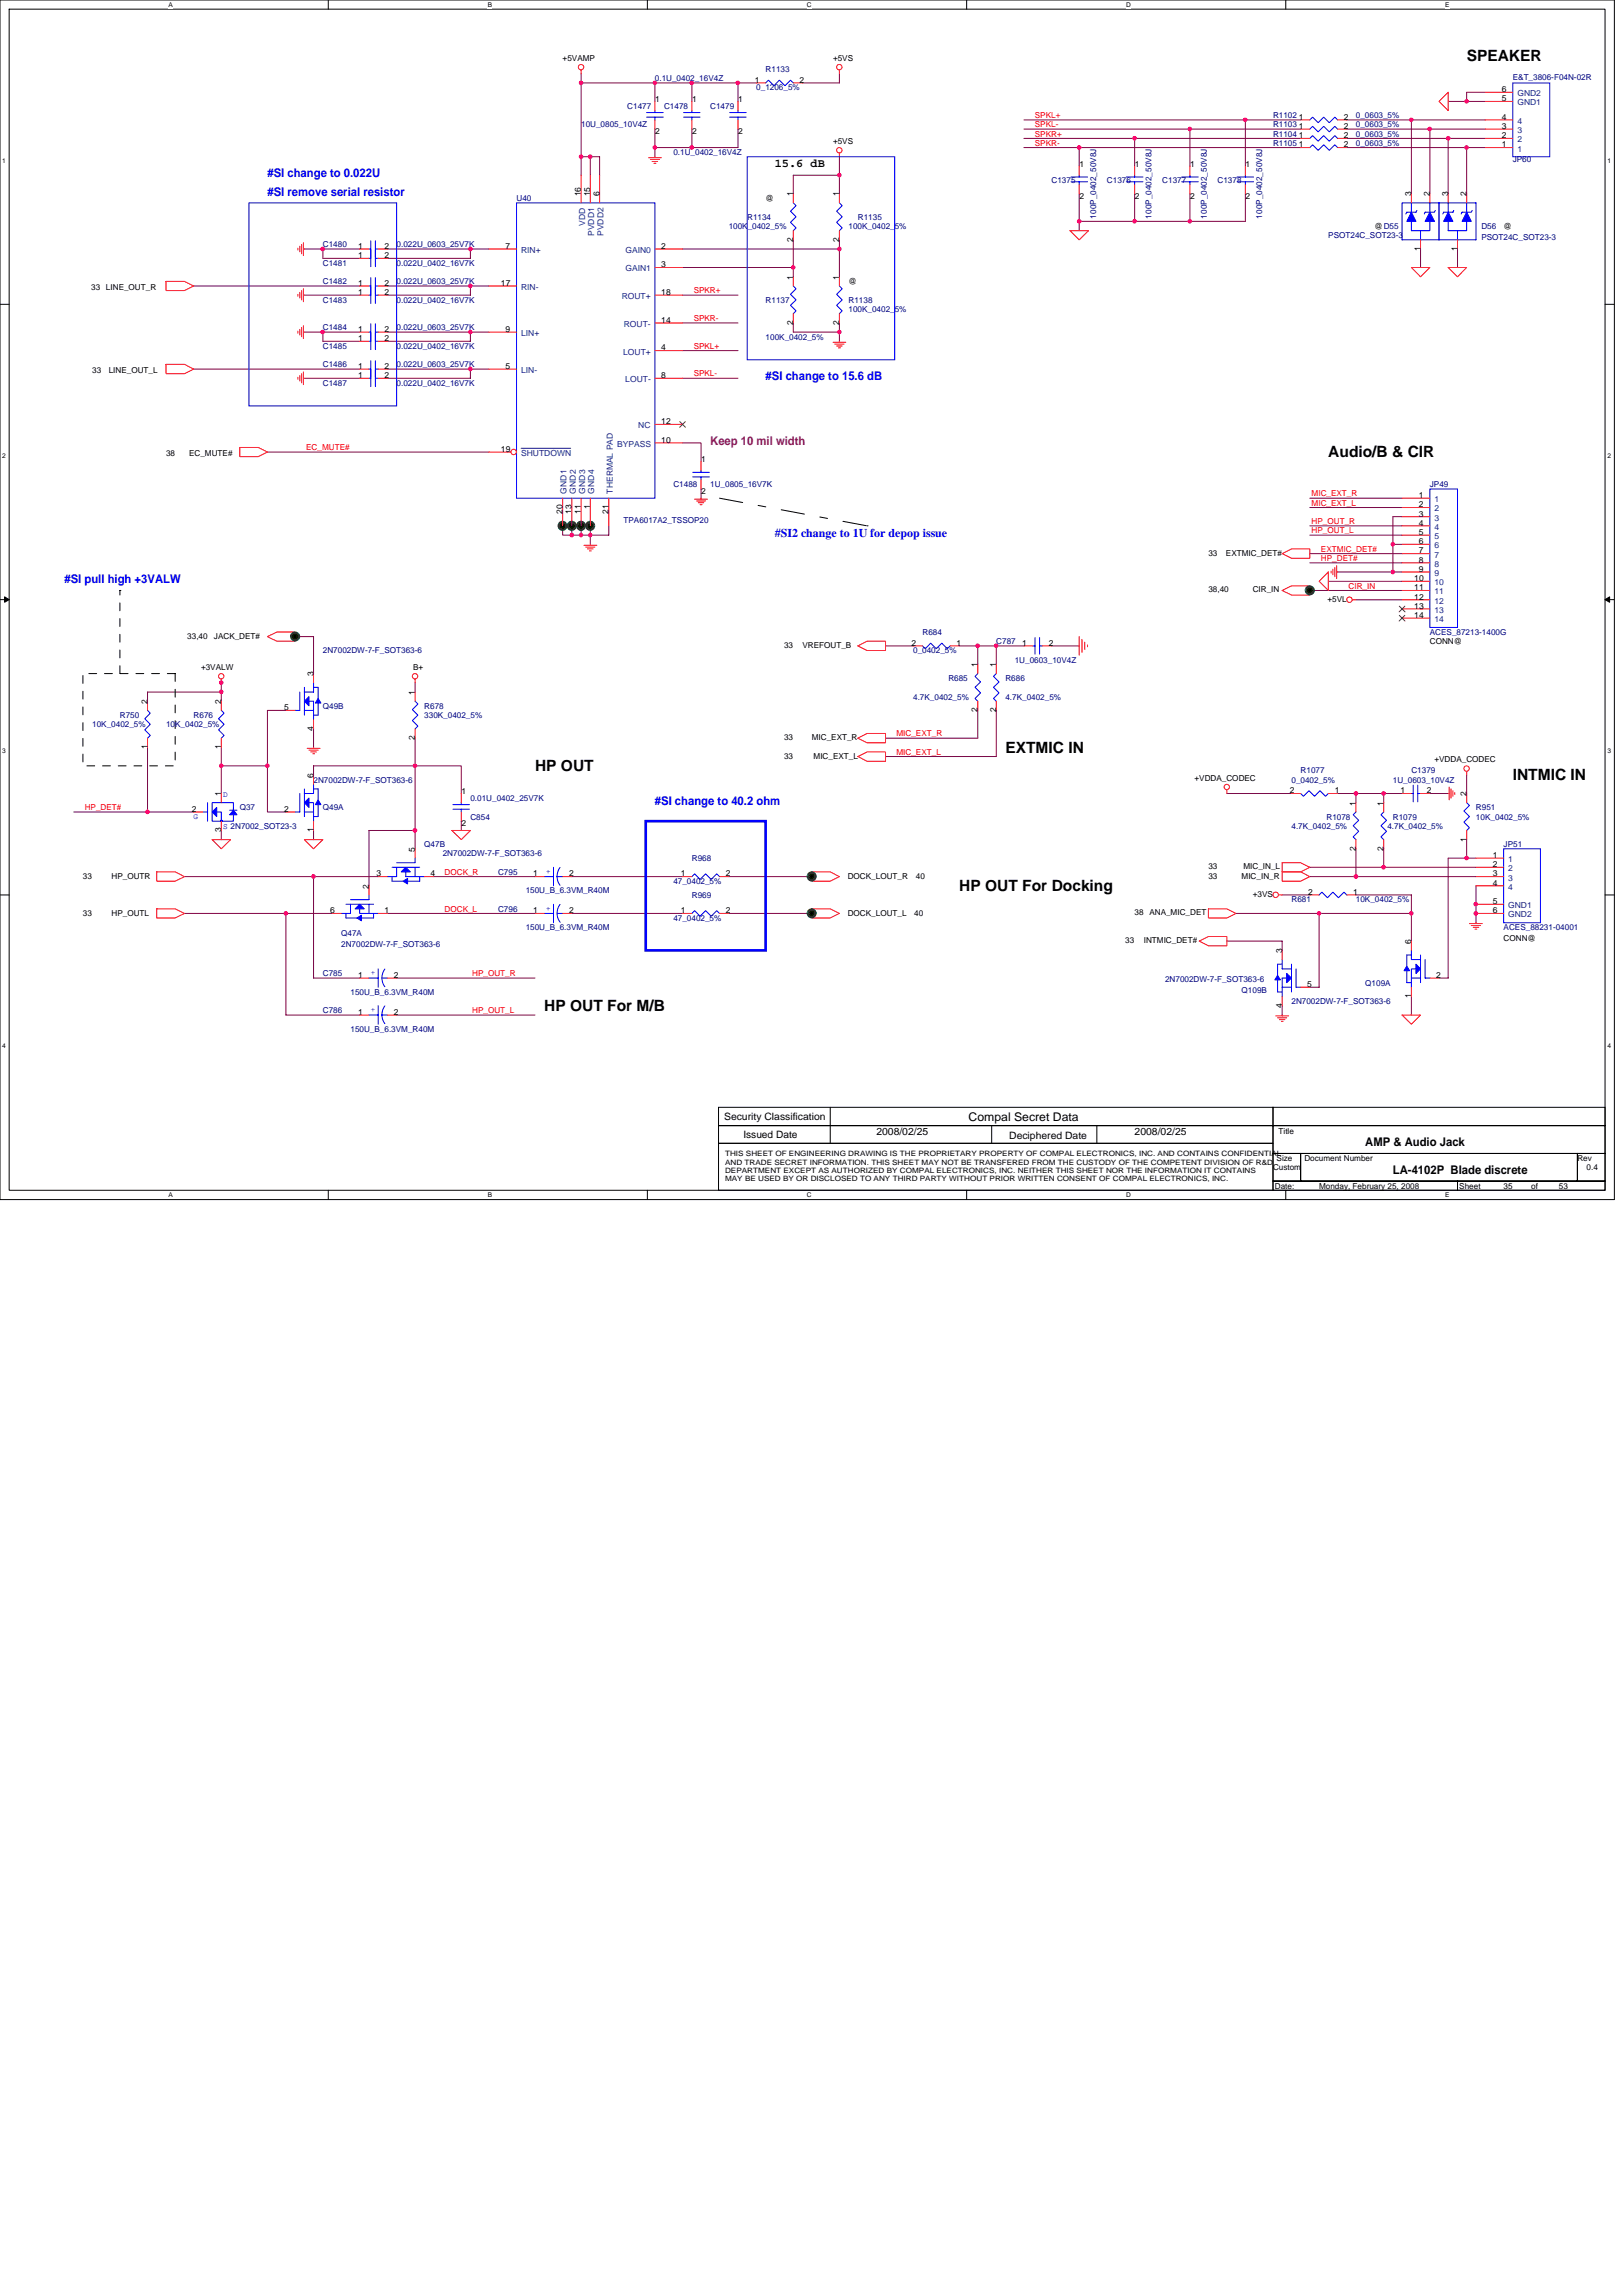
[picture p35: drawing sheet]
<svg xmlns="http://www.w3.org/2000/svg" width="210mm" height="297mm" viewBox="0 0 210 297" stroke-linecap="round" stroke-linejoin="round" font-family="sans-serif">
<defs><g id="words">
<g font-size="2">
<text x="189.8" y="7.8">SPEAKER</text>
<text x="171.9" y="59.2">Audio/B &amp; CIR</text>
<text x="69.2" y="99.7">HP OUT</text>
<text x="130.1" y="97.4">EXTMIC IN</text>
<text x="195.8" y="100.9">INTMIC IN</text>
<text x="124.1" y="115.3">HP OUT For Docking</text>
<text x="70.4" y="130.8">HP OUT For M/B</text>
</g>
<g font-size="1.5" fill="#00f">
<text x="34.6" y="22.9">#SI change to 0.022U</text>
<text x="34.6" y="25.3">#SI remove serial resistor</text>
<text x="99.1" y="49.2">#SI change to 15.6 dB</text>
<text x="100.3" y="69.4">#SI2 change to 1U for depop issue</text>
<text x="8.3" y="75.4">#SI pull high +3VALW</text>
<text x="84.8" y="104.1">#SI change to 40.2 ohm</text>
</g>
<g font-size="1.5">
<text x="100.3" y="21.6">15.6 dB</text>
<text x="125.3" y="145">Compal Secret Data</text>
<text x="176.7" y="148.3">AMP &amp; Audio Jack</text>
<text x="180.3" y="151.8">LA-4102P Blade discrete</text>
</g>
<text font-size="1.5" fill="#800080" x="91.9" y="57.5">Keep 10 mil width</text>
<g font-size="1.3">
<text x="93.7" y="144.9">Security Classification</text>
<text x="96.2" y="147.2">Issued Date</text>
<text x="113.4" y="146.8">2008/02/25</text>
<text x="130.6" y="147.3">Deciphered Date</text>
<text x="146.8" y="146.8">2008/02/25</text>
</g>
<g font-size="1.1">
<text x="72.8" y="7.9">+5VAMP</text>
<text x="97.7" y="10.7">1</text>
<text x="103.5" y="10.7">2</text>
<text x="107.8" y="7.9">+5VS</text>
<text x="194.4" y="11.9">6</text>
<text x="84.8" y="13.3">1</text>
<text x="84.8" y="17.3">2</text>
<text x="89.6" y="13.3">1</text>
<text x="89.6" y="17.3">2</text>
<text x="95.5" y="13.3">1</text>
<text x="95.5" y="17.3">2</text>
<text x="168.1" y="15.5">1</text>
<text x="168.1" y="16.7">1</text>
<text x="168.1" y="17.9">1</text>
<text x="173.9" y="15.5">2</text>
<text x="173.9" y="16.7">2</text>
<text x="173.9" y="17.9">2</text>
<text x="194.4" y="17.9">2</text>
<text x="194.4" y="16.7">3</text>
<text x="194.4" y="15.5">4</text>
<text x="194.4" y="13.1">5</text>
<text x="107.8" y="18.6">+5VS</text>
<text x="139.7" y="21.6">1</text>
<text x="146.9" y="21.6">1</text>
<text x="154" y="21.6">1</text>
<text x="161.2" y="21.6">1</text>
<text x="168.1" y="19.1">1</text>
<text x="173.9" y="19.1">2</text>
<text x="194.4" y="19.1">1</text>
<text x="75.2" y="25.4" transform="rotate(-90 75.2 25.4)">16</text>
<text x="76.4" y="25.4" transform="rotate(-90 76.4 25.4)">15</text>
<text x="77.6" y="25.4" transform="rotate(-90 77.6 25.4)">6</text>
<text x="99.1" y="26">@</text>
<text x="102.6" y="25.4" transform="rotate(-90 102.6 25.4)">1</text>
<text x="108.6" y="25.4" transform="rotate(-90 108.6 25.4)">1</text>
<text x="139.7" y="25.7">2</text>
<text x="146.9" y="25.7">2</text>
<text x="154" y="25.7">2</text>
<text x="161.2" y="25.7">2</text>
<text x="177.9" y="29.6">@D55</text>
<text x="182.6" y="25.4" transform="rotate(-90 182.6 25.4)">3</text>
<text x="185" y="25.4" transform="rotate(-90 185 25.4)">2</text>
<text x="187.4" y="25.4" transform="rotate(-90 187.4 25.4)">3</text>
<text x="189.8" y="25.4" transform="rotate(-90 189.8 25.4)">2</text>
<text x="194.6" y="29.6">@</text>
<text x="46.3" y="33.4">1</text>
<text x="46.3" y="32.2">1</text>
<text x="49.8" y="33.4">2</text>
<text x="49.8" y="32.2">2</text>
<text x="65.4" y="32.2">7</text>
<text x="85.6" y="32.2">2</text>
<text x="85.6" y="34.6">3</text>
<text x="102.6" y="31.3" transform="rotate(-90 102.6 31.3)">2</text>
<text x="108.6" y="31.3" transform="rotate(-90 108.6 31.3)">2</text>
<text x="183.8" y="32.5" transform="rotate(-90 183.8 32.5)">1</text>
<text x="188.6" y="32.5" transform="rotate(-90 188.6 32.5)">1</text>
<text x="11.8" y="37.5">33 LINE_OUT_R</text>
<text x="46.3" y="38.2">1</text>
<text x="46.3" y="37">1</text>
<text x="49.8" y="38.2">2</text>
<text x="49.8" y="37">2</text>
<text x="64.8" y="37">17</text>
<text x="85.6" y="41.8">14</text>
<text x="85.6" y="38.2">18</text>
<text x="102.6" y="36.2" transform="rotate(-90 102.6 36.2)">1</text>
<text x="108.6" y="36.2" transform="rotate(-90 108.6 36.2)">1</text>
<text x="109.8" y="36.8">@</text>
<text x="46.3" y="47.7">1</text>
<text x="46.3" y="44.1">1</text>
<text x="46.3" y="42.9">1</text>
<text x="49.8" y="47.7">2</text>
<text x="49.8" y="44.1">2</text>
<text x="49.8" y="42.9">2</text>
<text x="65.4" y="47.7">5</text>
<text x="65.4" y="42.9">9</text>
<text x="85.6" y="45.3">4</text>
<text x="102.6" y="42" transform="rotate(-90 102.6 42)">2</text>
<text x="108.6" y="42" transform="rotate(-90 108.6 42)">2</text>
<text x="11.9" y="48.2">33</text>
<text x="14.1" y="48.2">LINE_OUT_L</text>
<text x="46.3" y="48.9">1</text>
<text x="49.8" y="48.9">2</text>
<text x="85.6" y="48.9">8</text>
<text x="21.5" y="59">38</text>
<text x="24.5" y="59">EC_MUTE#</text>
<text x="64.8" y="58.5">19</text>
<text x="85.6" y="57.3">10</text>
<text x="85.6" y="54.9">12</text>
<text x="90.7" y="59.8">1</text>
<text x="76.4" y="65.9" transform="rotate(-90 76.4 65.9)">1</text>
<text x="90.7" y="63.9">2</text>
<text x="183.6" y="64.4">1</text>
<text x="183.6" y="65.6">2</text>
<text x="72.8" y="66.5" transform="rotate(-90 72.8 66.5)">20</text>
<text x="74" y="66.5" transform="rotate(-90 74 66.5)">13</text>
<text x="75.2" y="66.5" transform="rotate(-90 75.2 66.5)">11</text>
<text x="78.8" y="66.5" transform="rotate(-90 78.8 66.5)">21</text>
<text x="156.4" y="71.9">33</text>
<text x="158.6" y="71.9">EXTMIC_DET#</text>
<text x="183.6" y="66.8">3</text>
<text x="183.6" y="68">4</text>
<text x="183.6" y="69.2">5</text>
<text x="183.6" y="70.4">6</text>
<text x="183.6" y="71.6">7</text>
<text x="156.4" y="76.6">38,40</text>
<text x="162.1" y="76.6">CIR_IN</text>
<text x="171.8" y="77.9">+5VL</text>
<text x="183" y="75.2">10</text>
<text x="183" y="76.4">11</text>
<text x="183" y="77.6">12</text>
<text x="183.6" y="72.8">8</text>
<text x="183.6" y="74">9</text>
<text x="24.2" y="82.6">33,40</text>
<text x="27.7" y="82.6">JACK_DET#</text>
<text x="101.5" y="83.8">33</text>
<text x="103.8" y="83.8">VREFOUT_B</text>
<text x="118" y="83.5">2</text>
<text x="123.8" y="83.5">1</text>
<text x="132.3" y="83.5">1</text>
<text x="135.7" y="83.5">2</text>
<text x="183" y="78.8">13</text>
<text x="183" y="79.9">14</text>
<text x="185" y="83.3">CONN@</text>
<text x="26" y="86.7">+3VALW</text>
<text x="40.6" y="87.5" transform="rotate(-90 40.6 87.5)">3</text>
<text x="53.5" y="86.7">B+</text>
<text x="53.7" y="89.9" transform="rotate(-90 53.7 89.9)">1</text>
<text x="126.5" y="86.3" transform="rotate(-90 126.5 86.3)">1</text>
<text x="128.9" y="86.3" transform="rotate(-90 128.9 86.3)">1</text>
<text x="19.1" y="91.1" transform="rotate(-90 19.1 91.1)">2</text>
<text x="28.6" y="91.1" transform="rotate(-90 28.6 91.1)">2</text>
<text x="36.8" y="91.9">5</text>
<text x="40.6" y="94.6" transform="rotate(-90 40.6 94.6)">4</text>
<text x="53.7" y="95.7" transform="rotate(-90 53.7 95.7)">2</text>
<text x="101.5" y="95.8">33</text>
<text x="105.1" y="95.8">MIC_EXT_R</text>
<text x="126.5" y="92.2" transform="rotate(-90 126.5 92.2)">2</text>
<text x="128.9" y="92.2" transform="rotate(-90 128.9 92.2)">2</text>
<text x="19.1" y="96.9" transform="rotate(-90 19.1 96.9)">1</text>
<text x="28.6" y="96.9" transform="rotate(-90 28.6 96.9)">1</text>
<text x="40.6" y="100.6" transform="rotate(-90 40.6 100.6)">6</text>
<text x="101.5" y="98.1">33</text>
<text x="105.3" y="98.1">MIC_EXT_L</text>
<text x="154.6" y="101">+VDDA_CODEC</text>
<text x="185.6" y="98.6">+VDDA_CODEC</text>
<text x="24.8" y="105">2</text>
<text x="28.6" y="107.7" transform="rotate(-90 28.6 107.7)">3</text>
<text x="28.6" y="103" transform="rotate(-90 28.6 103)">1</text>
<text x="36.8" y="105">2</text>
<text x="40.6" y="107.7" transform="rotate(-90 40.6 107.7)">1</text>
<text x="59.7" y="102.8">1</text>
<text x="59.7" y="106.9">2</text>
<text x="166.9" y="102.6">2</text>
<text x="172.7" y="102.6">1</text>
<text x="175.5" y="104.2" transform="rotate(-90 175.5 104.2)">1</text>
<text x="179" y="104.2" transform="rotate(-90 179 104.2)">1</text>
<text x="181.2" y="102.6">1</text>
<text x="184.7" y="102.6">2</text>
<text x="189.8" y="103" transform="rotate(-90 189.8 103)">2</text>
<text x="10.7" y="113.8">33</text>
<text x="14.4" y="113.8">HP_OUTR</text>
<text x="48.7" y="113.4">3</text>
<text x="53.7" y="110.2" transform="rotate(-90 53.7 110.2)">5</text>
<text x="55.7" y="113.4">4</text>
<text x="69" y="113.4">1</text>
<text x="73.6" y="113.4">2</text>
<text x="88.1" y="113.4">1</text>
<text x="93.9" y="113.4">2</text>
<text x="109.7" y="113.8">DOCK_LOUT_R</text>
<text x="118.5" y="113.8">40</text>
<text x="156.4" y="113.7">33</text>
<text x="156.4" y="112.5">33</text>
<text x="160.7" y="113.7">MIC_IN_R</text>
<text x="160.9" y="112.5">MIC_IN_L</text>
<text x="175.5" y="110.1" transform="rotate(-90 175.5 110.1)">2</text>
<text x="179" y="110.1" transform="rotate(-90 179 110.1)">2</text>
<text x="189.8" y="108.9" transform="rotate(-90 189.8 108.9)">1</text>
<text x="193.2" y="111">1</text>
<text x="193.2" y="112.2">2</text>
<text x="193.2" y="113.4">3</text>
<text x="10.7" y="118.6">33</text>
<text x="14.4" y="118.6">HP_OUTL</text>
<text x="42.7" y="118.2">6</text>
<text x="47.7" y="115" transform="rotate(-90 47.7 115)">2</text>
<text x="49.8" y="118.2">1</text>
<text x="69" y="118.2">1</text>
<text x="73.6" y="118.2">2</text>
<text x="88.1" y="118.2">1</text>
<text x="93.9" y="118.2">2</text>
<text x="109.7" y="118.6">DOCK_LOUT_L</text>
<text x="118.3" y="118.6">40</text>
<text x="146.8" y="118.4">38 ANA_MIC_DET</text>
<text x="162.1" y="116.1">+3VS</text>
<text x="169.3" y="115.8">2</text>
<text x="175.1" y="115.8">1</text>
<text x="193.2" y="114.6">4</text>
<text x="193.2" y="117">5</text>
<text x="193.2" y="118.2">6</text>
<text x="145.6" y="122">33</text>
<text x="148" y="122">INTMIC_DET#</text>
<text x="165.9" y="123.3" transform="rotate(-90 165.9 123.3)">3</text>
<text x="182.6" y="122.1" transform="rotate(-90 182.6 122.1)">6</text>
<text x="194.6" y="121.8">CONN@</text>
<text x="46.3" y="126.5">1</text>
<text x="46.3" y="131.3">1</text>
<text x="50.9" y="126.5">2</text>
<text x="50.9" y="131.3">2</text>
<text x="165.9" y="130.4" transform="rotate(-90 165.9 130.4)">4</text>
<text x="169.1" y="127.7">5</text>
<text x="182.6" y="129.2" transform="rotate(-90 182.6 129.2)">1</text>
<text x="185.9" y="126.5">2</text>
<text x="165.5" y="146.7">Title</text>
<text x="164.7" y="151.4">Custom</text>
<text x="165" y="153.8">Date:</text>
<text x="165.2" y="150.2">Size</text>
<text x="168.8" y="150.2">Document Number</text>
<text x="170.7" y="153.8">Monday, February 25, 2008</text>
<text x="188.8" y="153.8">Sheet</text>
<text x="194.6" y="153.8">35</text>
<text x="198.2" y="153.8">of</text>
<text x="201.7" y="153.8">53</text>
<text x="204.1" y="150.2">Rev</text>
<text x="205.3" y="151.4">0.4</text>
</g>
<g font-size="1.1" fill="#000080">
<text x="84.8" y="10.5">0.1U_0402_16V4Z</text>
<text x="97.9" y="11.7">0_1206_5%</text>
<text x="99.1" y="9.3">R1133</text>
<text x="195.8" y="10.3">E&amp;T_3806-F04N-02R</text>
<text x="75.2" y="16.5">10U_0805_10V4Z</text>
<text x="81.2" y="14.1">C1477</text>
<text x="85.9" y="14.1">C1478</text>
<text x="91.9" y="14.1">C1479</text>
<text x="164.7" y="15.3">R1102</text>
<text x="164.7" y="16.5">R1103</text>
<text x="164.7" y="17.7">R1104</text>
<text x="175.5" y="15.3">0_0603_5%</text>
<text x="175.5" y="16.5">0_0603_5%</text>
<text x="175.5" y="17.7">0_0603_5%</text>
<text x="87.1" y="20.1">0.1U_0402_16V4Z</text>
<text x="136.1" y="23.6">C1375</text>
<text x="143.3" y="23.6">C1376</text>
<text x="150.4" y="23.6">C1377</text>
<text x="157.6" y="23.6">C1378</text>
<text x="164.7" y="18.9">R1105</text>
<text x="175.5" y="18.9">0_0603_5%</text>
<text x="195.8" y="21">JP60</text>
<text x="66.8" y="26">U40</text>
<text x="94.3" y="29.6">100K_0402_5%</text>
<text x="96.7" y="28.4">R1134</text>
<text x="109.8" y="29.6">100K_0402_5%</text>
<text x="111" y="28.4">R1135</text>
<text x="141.9" y="28.3" transform="rotate(-90 141.9 28.3)">100P_0402_50V8J</text>
<text x="149" y="28.3" transform="rotate(-90 149 28.3)">100P_0402_50V8J</text>
<text x="156.2" y="28.3" transform="rotate(-90 156.2 28.3)">100P_0402_50V8J</text>
<text x="163.3" y="28.3" transform="rotate(-90 163.3 28.3)">100P_0402_50V8J</text>
<text x="191.7" y="29.6">D56</text>
<text x="41.8" y="34.4">C1481</text>
<text x="41.8" y="32">C1480</text>
<text x="51.3" y="34.4">0.022U_0402_16V7K</text>
<text x="51.3" y="32">0.022U_0603_25V7K</text>
<text x="171.9" y="30.8">PSOT24C_SOT23-3</text>
<text x="191.7" y="31.1">PSOT24C_SOT23-3</text>
<text x="41.8" y="39.2">C1483</text>
<text x="41.8" y="36.8">C1482</text>
<text x="51.3" y="39.2">0.022U_0402_16V7K</text>
<text x="51.3" y="36.8">0.022U_0603_25V7K</text>
<text x="99.1" y="39.2">R1137</text>
<text x="109.8" y="39.2">R1138</text>
<text x="109.8" y="40.4">100K_0402_5%</text>
<text x="41.8" y="47.5">C1486</text>
<text x="41.8" y="45.1">C1485</text>
<text x="41.8" y="42.8">C1484</text>
<text x="51.3" y="47.5">0.022U_0603_25V7K</text>
<text x="51.3" y="45.1">0.022U_0402_16V7K</text>
<text x="51.3" y="42.8">0.022U_0603_25V7K</text>
<text x="99.1" y="43.9">100K_0402_5%</text>
<text x="41.8" y="49.9">C1487</text>
<text x="51.3" y="49.9">0.022U_0402_16V7K</text>
<text x="87.1" y="63">C1488</text>
<text x="91.9" y="63">1U_0805_16V7K</text>
<text x="185" y="63">JP49</text>
<text x="80.7" y="67.7">TPA6017A2_TSSOP20</text>
<text x="119.4" y="82.1">R684</text>
<text x="128.9" y="83.3">C787</text>
<text x="185" y="82.1">ACES_87213-1400G</text>
<text x="41.8" y="84.5">2N7002DW-7-F_SOT363-6</text>
<text x="118.2" y="84.5">0_0402_5%</text>
<text x="122.7" y="88.1">R685</text>
<text x="130.1" y="88.1">R686</text>
<text x="131.3" y="85.7">1U_0603_10V4Z</text>
<text x="11.9" y="94.1">10K_0402_5%</text>
<text x="15.5" y="92.9">R750</text>
<text x="21.5" y="94.1">10K_0402_5%</text>
<text x="25.1" y="92.9">R676</text>
<text x="41.8" y="91.7">Q49B</text>
<text x="54.9" y="91.7">R678</text>
<text x="54.9" y="92.9">330K_0402_5%</text>
<text x="118.2" y="90.5">4.7K_0402_5%</text>
<text x="130.1" y="90.5">4.7K_0402_5%</text>
<text x="40.6" y="101.2">2N7002DW-7-F_SOT363-6</text>
<text x="167.1" y="101.2">0_0402_5%</text>
<text x="168.3" y="100.1">R1077</text>
<text x="180.3" y="101.2">1U_0603_10V4Z</text>
<text x="182.6" y="100.1">C1379</text>
<text x="31" y="104.8">Q37</text>
<text x="41.8" y="104.8">Q49A</text>
<text x="60.9" y="106">C854</text>
<text x="60.9" y="103.6">0.01U_0402_25V7K</text>
<text x="167.1" y="107.2">4.7K_0402_5%</text>
<text x="171.7" y="106">R1078</text>
<text x="179.5" y="107.2">4.7K_0402_5%</text>
<text x="180.3" y="106">R1079</text>
<text x="191" y="104.8">R951</text>
<text x="191" y="106">10K_0402_5%</text>
<text x="54.9" y="109.6">Q47B</text>
<text x="57.3" y="110.8">2N7002DW-7-F_SOT363-6</text>
<text x="64.5" y="113.2">C795</text>
<text x="89.5" y="111.4">R968</text>
<text x="194.6" y="109.6">JP51</text>
<text x="64.5" y="118">C796</text>
<text x="68" y="115.6">150U_B_6.3VM_R40M</text>
<text x="87.1" y="114.4">47_0402_5%</text>
<text x="87.1" y="119.1">47_0402_5%</text>
<text x="89.5" y="116.2">R969</text>
<text x="167.1" y="116.8">R681</text>
<text x="175.5" y="116.8">10K_0402_5%</text>
<text x="44.2" y="121.1">Q47A</text>
<text x="44.2" y="122.5">2N7002DW-7-F_SOT363-6</text>
<text x="68" y="120.4">150U_B_6.3VM_R40M</text>
<text x="194.6" y="120.4">ACES_88231-04001</text>
<text x="41.8" y="126.3">C785</text>
<text x="41.8" y="131.1">C786</text>
<text x="45.4" y="128.7">150U_B_6.3VM_R40M</text>
<text x="150.8" y="127">2N7002DW-7-F_SOT363-6</text>
<text x="160.7" y="128.5">Q109B</text>
<text x="167.1" y="129.9">2N7002DW-7-F_SOT363-6</text>
<text x="176.7" y="127.5">Q109A</text>
<text x="45.4" y="133.5">150U_B_6.3VM_R40M</text>
</g>
<g font-size="1.1" fill="#f00">
<text x="133.9" y="17.7">SPKR+</text>
<text x="133.9" y="15.3">SPKL+</text>
<text x="133.9" y="16.5">SPKL-</text>
<text x="133.9" y="18.9">SPKR-</text>
<text x="89.8" y="41.6">SPKR-</text>
<text x="89.8" y="38">SPKR+</text>
<text x="89.8" y="45.1">SPKL+</text>
<text x="89.8" y="48.7">SPKL-</text>
<text x="39.6" y="58.3">EC_MUTE#</text>
<text x="169.7" y="65.4">MIC_EXT_L</text>
<text x="169.7" y="64.2">MIC_EXT_R</text>
<text x="169.7" y="67.8">HP_OUT_R</text>
<text x="169.7" y="69">HP_OUT_L</text>
<text x="170.9" y="71.4">EXTMIC_DET#</text>
<text x="170.9" y="72.6">HP_DET#</text>
<text x="174.5" y="76.2">CIR_IN</text>
<text x="116" y="95.3">MIC_EXT_R</text>
<text x="116" y="97.6">MIC_EXT_L</text>
<text x="11" y="104.8">HP_DET#</text>
<text x="57.5" y="113.2">DOCK_R</text>
<text x="57.5" y="117.9">DOCK_L</text>
<text x="61.1" y="126.3">HP_OUT_R</text>
<text x="61.1" y="131.1">HP_OUT_L</text>
</g>
<g font-size="1.1" fill="#004080">
<text x="196.4" y="17.2">3</text>
<text x="196.4" y="16">4</text>
<text x="196.4" y="13.6">GND1</text>
<text x="196.4" y="12.4">GND2</text>
<text x="196.4" y="19.6">1</text>
<text x="196.4" y="18.4">2</text>
<text x="75.7" y="29.2" transform="rotate(-90 75.7 29.2)">VDD</text>
<text x="67.4" y="32.7">RIN+</text>
<text x="76.9" y="30.5" transform="rotate(-90 76.9 30.5)">PVDD1</text>
<text x="78.1" y="30.5" transform="rotate(-90 78.1 30.5)">PVDD2</text>
<text x="80.9" y="32.7">GAIN0</text>
<text x="80.9" y="35.1">GAIN1</text>
<text x="67.4" y="37.5">RIN-</text>
<text x="80.5" y="38.7">ROUT+</text>
<text x="67.4" y="43.5">LIN+</text>
<text x="80.6" y="45.9">LOUT+</text>
<text x="80.7" y="42.3">ROUT-</text>
<text x="67.4" y="48.3">LIN-</text>
<text x="80.9" y="49.4">LOUT-</text>
<text x="67.4" y="59">SHUTDOWN</text>
<text x="79.9" y="57.8">BYPASS</text>
<text x="82.6" y="55.4">NC</text>
<text x="73.3" y="63.9" transform="rotate(-90 73.3 63.9)">GND1</text>
<text x="74.5" y="63.9" transform="rotate(-90 74.5 63.9)">GND2</text>
<text x="75.7" y="63.9" transform="rotate(-90 75.7 63.9)">GND3</text>
<text x="76.9" y="63.9" transform="rotate(-90 76.9 63.9)">GND4</text>
<text x="79.3" y="63.9" transform="rotate(-90 79.3 63.9)">THERMAL PAD</text>
<text x="185.6" y="65">1</text>
<text x="185.6" y="66.2">2</text>
<text x="185.6" y="67.4">3</text>
<text x="185.6" y="68.5">4</text>
<text x="185.6" y="69.7">5</text>
<text x="185.6" y="70.9">6</text>
<text x="185.6" y="72.1">7</text>
<text x="185.6" y="73.3">8</text>
<text x="185.6" y="74.5">9</text>
<text x="185.6" y="75.7">10</text>
<text x="185.6" y="76.9">11</text>
<text x="185.6" y="78.1">12</text>
<text x="185.6" y="79.3">13</text>
<text x="185.6" y="80.5">14</text>
<text x="195.2" y="111.5">1</text>
<text x="195.2" y="112.7">2</text>
<text x="195.2" y="113.9">3</text>
<text x="195.2" y="115.1">4</text>
<text x="195.2" y="117.5">GND1</text>
<text x="195.2" y="118.7">GND2</text>
</g>
<g font-size="1.1" fill="#00f">
<text x="25.1" y="106">G</text>
<text x="28.9" y="103.1">D</text>
<text x="28.9" y="107.3">S 2N7002_SOT23-3</text>
<text x="71.2" y="113.1" transform="rotate(-90 71.2 113.1)">+</text>
<text x="71.2" y="117.8" transform="rotate(-90 71.2 117.8)">+</text>
<text x="48.5" y="131" transform="rotate(-90 48.5 131)">+</text>
<text x="48.5" y="126.2" transform="rotate(-90 48.5 126.2)">+</text>
</g>
<g font-size="1">
<text x="93.8" y="149.6">THIS SHEET OF ENGINEERING DRAWING IS THE PROPRIETARY PROPERTY OF COMPAL ELECTRONICS, INC. AND CONTAINS CONFIDENTIAL</text>
<text x="93.8" y="150.7">AND TRADE SECRET INFORMATION. THIS SHEET MAY NOT BE TRANSFERED FROM THE CUSTODY OF THE COMPETENT DIVISION OF R&amp;D</text>
<text x="93.8" y="151.7">DEPARTMENT EXCEPT AS AUTHORIZED BY COMPAL ELECTRONICS, INC. NEITHER THIS SHEET NOR THE INFORMATION IT CONTAINS</text>
<text x="93.8" y="152.8">MAY BE USED BY OR DISCLOSED TO ANY THIRD PARTY WITHOUT PRIOR WRITTEN CONSENT OF COMPAL ELECTRONICS, INC.</text>
</g>
<g font-size=".9">
<text x="21.8" y=".9">A</text>
<text x="63.1" y=".9">B</text>
<text x="104.4" y=".9">C</text>
<text x="145.7" y=".9">D</text>
<text x="187" y=".9">E</text>
<text x=".3" y="21">1</text>
<text x="208" y="21">1</text>
<text x=".3" y="59.2">2</text>
<text x="208" y="59.2">2</text>
<text x=".3" y="97.4">3</text>
<text x="208" y="97.4">3</text>
<text x=".3" y="135.6">4</text>
<text x="208" y="135.6">4</text>
<text x="21.8" y="154.9">A</text>
<text x="63.1" y="154.9">B</text>
<text x="104.4" y="154.9">C</text>
<text x="145.7" y="154.9">D</text>
<text x="187" y="154.9">E</text>
</g>
</g></defs>
<path d="M0 0h208.9v155.2h-208.9zM1.2 1.2h206.5v152.8h-206.5z" fill="none" stroke="#000" stroke-width=".13"/>
<g fill="#fff">
<path d="M21.8 .1h.6v1h-.6z"/>
<path d="M21.8 154.1h.6v1h-.6z"/>
</g>
<path d="M42.5 0v1.2M42.5 154v1.2" fill="none" stroke="#000" stroke-width=".13"/>
<g fill="#fff">
<path d="M63.1 .1h.6v1h-.6z"/>
<path d="M63.1 154.1h.6v1h-.6z"/>
</g>
<path d="M83.8 0v1.2M83.8 154v1.2" fill="none" stroke="#000" stroke-width=".13"/>
<g fill="#fff">
<path d="M104.4 .1h.6v1h-.6z"/>
<path d="M104.4 154.1h.6v1h-.6z"/>
</g>
<path d="M125.1 0v1.2M125.1 154v1.2" fill="none" stroke="#000" stroke-width=".13"/>
<g fill="#fff">
<path d="M145.7 .1h.6v1h-.6z"/>
<path d="M145.7 154.1h.6v1h-.6z"/>
</g>
<path d="M166.4 0v1.2M166.4 154v1.2" fill="none" stroke="#000" stroke-width=".13"/>
<g fill="#fff">
<path d="M187 .1h.6v1h-.6z"/>
<path d="M187 154.1h.6v1h-.6z"/>
<path d="M.3 20.3h.5v.9h-.5z"/>
<path d="M208 20.3h.5v.9h-.5z"/>
<path d="M.3 58.5h.5v.9h-.5z"/>
<path d="M208 58.5h.5v.9h-.5z"/>
</g>
<path d="M0 39.4h1.2M207.7 39.4h1.2" fill="none" stroke="#000" stroke-width=".13"/>
<g fill="#fff">
<path d="M.3 96.7h.5v.9h-.5z"/>
<path d="M208 96.7h.5v.9h-.5z"/>
</g>
<path d="M0 77.6h1.2M207.7 77.6h1.2" fill="none" stroke="#000" stroke-width=".13"/>
<path d="M.6 77.2l.6 .4-.6 .3zM207.7 77.6l.6-.4v.7z" fill="#000" stroke="#000" stroke-width=".13"/>
<g fill="#fff">
<path d="M.3 134.9h.5v.9h-.5z"/>
<path d="M208 134.9h.5v.9h-.5z"/>
</g>
<g fill="none" stroke="#000" stroke-width=".13">
<path d="M0 115.8h1.2M207.7 115.8h1.2M93 143.3h71.7v2.3h-71.7zM93 145.6h71.7v2.3h-71.7zM93 147.9h71.7v6.1h-71.7zM107.4 143.3v4.6M128.3 145.6v2.3M141.9 145.6v2.3M164.7 149.2h3.6v3.6h-3.6zM164.7 152.8h23.9v1.2h-23.9zM164.7 143.3h43v2.3h-43zM164.7 145.6h43v3.6h-43z"/>
<path d="M168.3 149.2h35.8v3.6h-35.8zM188.6 152.8h19.1v1.2h-19.1zM204.1 149.2h3.6v3.6h-3.6z"/>
</g>
<g fill="none" stroke="#800040" stroke-width=".13">
<path d="M75.2 9.5v13.2M75.2 10.7h22.7M84.8 10.7v2.4M84.8 16.7v3.6M89.5 10.7v2.4M89.5 16.7v2.4M95.5 16.7v2.4h-10.7M95.5 10.7v2.4M108.6 9.5v1.2h-4.8M132.5 17.9h35.8M132.5 19.1h35.8M132.5 15.5h35.8"/>
<path d="M132.5 16.7h35.8M139.7 19.1v2.4M146.8 17.9v3.6M154 16.7v4.8M161.2 15.5v6M174.3 17.9h17.9M174.3 19.1h17.9M174.3 15.5h17.9M174.3 16.7h17.9M182.6 15.5v9.6M185 16.7v8.4M187.4 17.9v7.2"/>
<path d="M187.4 13.1h2.4M189.8 19.1v6M192.2 11.9h-2.4v1.2h2.4M25.1 37h21.4M39.4 32.2h2.4v1.2h4.7M39.4 38.2h7.1M41.8 32.2h4.7M50.1 32.2h10.8v1.2h-10.8M50.1 37h10.8v1.2h-10.8M60.9 32.2h2.4M60.9 37h2.4M75.2 20.3h2.4v2.4"/>
<path d="M76.4 20.3v2.4M88.3 34.6h14.4M88.3 32.2h20.3M88.3 38.2h7.2M102.7 31v4.8M108.6 20.3v4.8M108.6 31v4.8M108.6 22.7h-5.9v2.4M139.7 25.1v4.7M146.8 25.1v3.5M154 25.1v3.5M161.2 25.1v3.5h-21.5"/>
<path d="M183.8 32.2v2.4M188.6 32.2v2.4M25.1 47.8h21.4M34.6 58.5h28.7M39.4 43h7.1M39.4 48.9h7.1M41.8 43v1.2h4.7M50.1 43h10.8v1.2h-10.8M50.1 47.8h10.8v1.1h-10.8M60.9 43h2.4M60.9 47.8h2.4M88.3 57.3h2.4v2.4"/>
<path d="M88.3 48.9h7.2M88.3 45.4h7.2M88.3 41.8h7.2M102.7 41.8v1.2h5.9M108.6 41.8v2.4M72.8 68v1.2h1.2M74 68v1.2M75.2 68v1.2M76.4 68v2.4M78.8 68v1.2h-4.8M90.7 63.3v1.2M169.5 65.7h11.9"/>
<path d="M169.5 64.5h11.9M169.5 68h11.9M169.5 69.2h11.9M169.5 72.8h11.9M169.5 71.6h11.9M169.5 76.4h11.9M171.9 75.2h9.5M173.1 74h8.3M175.5 77.6h5.9M180.3 70.4h1.1M181.4 66.8h-1.1v7.2M19.1 96.7v8.4"/>
<path d="M28.6 96.7v2.4h6v6h2.4M28.6 88.3v2.4M28.6 99.1v3.6M28.6 89.5h-9.5v1.2M37 91.9h-2.4v7.2M38.2 82.4h2.4v4.7M40.6 94.3v2.4M53.7 88.3v1.2M53.7 95.5v14.3M114.6 83.6h3.6M124.1 83.6h8.4M126.5 83.6v2.3"/>
<path d="M126.5 91.9v3.6h-11.9M128.9 91.9v6h-14.3M128.9 83.6v2.3M136.1 83.6h3.6M9.5 105.1h15.6M23.9 113.4h25M23.9 118.2h19.1M28.6 107.4v1.2M37 118.2v13.1h9.5M40.6 100.3v-1.2h19.1v3.6M40.6 113.4v13.1h5.9M40.6 107.4v1.2"/>
<path d="M50.1 118.2h19.1M53.7 107.4h-5.9v7.2M56.1 113.4h13.1M59.7 106.2v1.2M74 113.4h14.3M74 118.2h14.3M94.3 113.4h10.8M94.3 118.2h10.8M158.8 102.7h8.3M160 118.2h22.6M165.9 115.8h3.6M169.5 112.2h21.5"/>
<path d="M169.5 113.4h21.5M170.7 118.2v9.5h-1.2M173.1 102.7h8.3M175.5 115.8h7.1v6M175.5 102.7v1.1M175.5 109.8v3.6M179.1 102.7v1.1M179.1 109.8v2.4M185 102.7h2.4M189.8 100.3v2.4M189.8 108.6v2.4M191 111h-3.6v15.5h-1.2"/>
<path d="M191 114.6v4.8M51.3 126.5h17.9M51.3 131.3h17.9M158.8 121.8h7.1v1.2M165.9 130.1v1.2M182.6 128.9v2.4"/>
</g>
<g fill="#f0f" stroke="#f0f" stroke-width=".13">
<path d="M161 15.3h.3l.1 .2-.1 .2h-.2h-.1z" fill-rule="evenodd"/>
<path d="M184.8 16.5h.4l.1 .2-.1 .1-.2 .1-.2-.1z" fill-rule="evenodd"/>
<path d="M146.7 17.7h.3v.2v.1l-.2 .1-.1-.1z" fill-rule="evenodd"/>
<path d="M139.5 18.9h.3l.1 .2-.1 .1-.1 .1-.2-.1z" fill-rule="evenodd"/>
<path d="M175.3 102.5h.3l.1 .1-.1 .2-.1 .1-.2-.1z" fill-rule="evenodd"/>
<path d="M178.9 102.5h.3l.1 .1-.1 .2-.2 .1-.1-.1z" fill-rule="evenodd"/>
<path d="M178.9 112h.3l.1 .2-.1 .1-.2 .1-.1-.1z" fill-rule="evenodd"/>
<path d="M139.5 28.5h.3l.1 .1-.1 .2-.1 .1-.2-.1z" fill-rule="evenodd"/>
<path d="M190.8 116.8h.4v.2v.1l-.2 .1-.2-.1z" fill-rule="evenodd"/>
<path d="M180.1 73.8h.3l.1 .2-.1 .2h-.2h-.1z" fill-rule="evenodd"/>
<path d="M190.8 118h.4v.2v.1l-.2 .1-.2-.1z" fill-rule="evenodd"/>
<path d="M53.5 98.9h.4v.2v.1l-.2 .1-.2-.1z" fill-rule="evenodd"/>
<path d="M41.6 42.8h.3l.1 .1-.1 .2-.1 .1-.2-.1z" fill-rule="evenodd"/>
<path d="M108.5 32h.3v.2v.2h-.2h-.1z" fill-rule="evenodd"/>
<path d="M76.2 20.1h.3l.1 .2-.1 .1-.1 .1-.2-.1z" fill-rule="evenodd"/>
<path d="M75 20.1h.3l.1 .2-.1 .1-.1 .1-.2-.1z" fill-rule="evenodd"/>
<path d="M95.3 10.6h.3l.1 .1-.1 .2h-.1h-.2z" fill-rule="evenodd"/>
<path d="M89.3 10.6h.4v.1v.2h-.2h-.2z" fill-rule="evenodd"/>
<path d="M73.8 69.1h.4v.1v.2h-.2h-.2z" fill-rule="evenodd"/>
<path d="M89.3 18.9h.4v.2v.1l-.2 .1-.2-.1z" fill-rule="evenodd"/>
<path d="M60.7 32h.3l.1 .2-.1 .2h-.1h-.2z" fill-rule="evenodd"/>
<path d="M60.7 47.6h.3l.1 .1-.1 .2-.1 .1-.2-.1z" fill-rule="evenodd"/>
<path d="M28.5 89.3h.3l.1 .2-.1 .2h-.2h-.1z" fill-rule="evenodd"/>
<path d="M40.4 113.2h.3l.1 .2-.1 .2h-.1h-.2z" fill-rule="evenodd"/>
<path d="M126.4 83.4h.3v.1v.2l-.2 .1-.1-.1z" fill-rule="evenodd"/>
<path d="M128.8 83.4h.3v.1v.2l-.2 .1-.1-.1z" fill-rule="evenodd"/>
<circle cx="146.8" cy="28.6" r=".22"/>
<circle cx="154" cy="16.7" r=".22"/>
<circle cx="182.6" cy="15.5" r=".22"/>
<circle cx="187.4" cy="17.9" r=".23"/>
<circle cx="189.8" cy="19.1" r=".22"/>
<circle cx="175.5" cy="113.4" r=".23"/>
<circle cx="182.6" cy="118.2" r=".22"/>
<circle cx="189.8" cy="111" r=".22"/>
<circle cx="37" cy="118.2" r=".22"/>
<circle cx="154" cy="28.6" r=".22"/>
<circle cx="170.7" cy="118.2" r=".22"/>
<circle cx="180.2" cy="70.4" r=".22"/>
<circle cx="53.7" cy="107.4" r=".23"/>
<circle cx="34.6" cy="99.1" r=".22"/>
<circle cx="102.6" cy="34.6" r=".22"/>
<circle cx="76.4" cy="69.2" r=".22"/>
<circle cx="75.2" cy="69.2" r=".22"/>
<circle cx="75.2" cy="10.7" r=".22"/>
<circle cx="84.7" cy="10.7" r=".22"/>
<circle cx="108.6" cy="22.7" r=".22"/>
<circle cx="84.7" cy="19.1" r=".22"/>
<circle cx="60.9" cy="37" r=".22"/>
<circle cx="60.9" cy="43" r=".22"/>
<circle cx="41.8" cy="32.2" r=".23"/>
<circle cx="108.6" cy="43" r=".22"/>
<circle cx="28.6" cy="88.3" r=".22"/>
<circle cx="19.1" cy="105" r=".22"/>
<circle cx="28.6" cy="99.1" r=".22"/>
<circle cx="189.8" cy="13.1" r=".22"/>
</g>
<g fill="none" stroke="#f00" stroke-width=".13">
<path d="M75.2 9.1v.4M89.5 13.1v1.2M89.5 15.5v1.2M95.5 13.1v1.2M95.5 15.5v1.2M108.6 9.1v.4M108.6 19.8v.5M168.3 15.5h1.2M173.1 15.5h1.2M186.2 13.1l1.2-1.2v2.4zM192.2 19.1h3.6M192.2 17.9h3.6"/>
<path d="M192.2 16.7h3.6M192.2 15.5h3.6M192.2 13.1h3.6M192.2 11.9h3.6M21.5 36.4h2.4l1.2 .6-1.2 .6h-2.4zM38.5 32.1v.2M38.5 38.1v.2M38.8 31.9v.7M38.8 37.8v.7M39 31.6v1.2M39 37.6v1.2M39.3 31.4v1.7"/>
<path d="M39.3 37.4v1.6M39.3 38.2h.1M39.3 32.2h.1M63.3 32.2h3.5M63.3 37h3.5M75.2 22.7v3.5M76.4 22.7v3.5M77.6 22.7v3.5M83.9 20.4h1.7M84.2 20.6h1.1M84.4 20.9h.7M84.6 21.1h.3"/>
<path d="M84.8 20.3v.1M84.8 38.2h3.5M84.8 32.2h3.5M84.8 34.6h3.5M102.7 25.1v1.1M102.7 29.8v1.2M138.5 29.8h2.4l-1.2 1.2zM139.7 21.5v1.2M139.7 23.9v1.2M146.8 21.5v1.2M146.8 23.9v1.2M154 21.5v1.2"/>
<path d="M154 23.9v1.2M161.2 21.5v1.2M161.2 23.9v1.2M182.6 34.6h2.4l-1.2 1.2zM187.4 34.6h2.4l-1.2 1.2zM21.5 47.1h2.4l1.2 .7-1.2 .5h-2.4zM31 57.9h2.4l1.2 .6-1.2 .6h-2.4zM38.5 42.8v.3M38.5 48.8v.3M38.8 42.6v.7M38.8 48.6v.7M39 42.4v1.2"/>
<path d="M39 48.3v1.2M39.3 42.1v1.7M39.3 48.1v1.7M39.3 48.9h.1M39.3 43h.1M46.5 48.9h1.3M46.5 47.8h1.3M48.9 48.9h1.2M48.9 47.8h1.2M63.3 43h3.5M63.3 47.8h3.5M84.8 48.9h3.5"/>
<path d="M84.8 57.3h3.5M84.8 54.9h3.5M84.8 45.4h3.5M84.8 41.8h3.5M107.8 44.3h1.7M108 44.5h1.2M108.3 44.8h.7M108.5 45h.3M108.6 44.2v.1M72.8 64.5v3.5M74 64.5v3.5M75.2 64.5v3.5"/>
<path d="M75.6 70.5h1.6M75.8 70.8h1.2M76 71h.8M76.3 71.3h.2M76.4 64.5v3.5M76.4 70.4v.1M89.9 64.6h1.6M90.1 64.8h1.2M90.4 65h.7M90.6 65.3h.2M90.7 64.5v.1M165.9 71.6l1.2-.6h2.4v1.2h-2.4z"/>
<path d="M165.9 76.4l1.2-.6h2.4v1.2h-2.4zM171.9 74v2.4l-1.2-1.2zM172.3 73.9v.2M172.5 73.6v.8M172.7 73.4v1.2M173 73.2v1.6M173 74h.1M175 77.6h.5M181.4 77.6h3.6M181.4 74h3.6M181.4 64.5h3.6M181.4 65.7h3.6"/>
<path d="M181.4 66.8h3.6M181.4 68h3.6M181.4 69.2h3.6M181.4 70.4h3.6M181.4 71.6h3.6M181.4 72.8h3.6M181.4 75.2h3.6M181.4 76.4h3.6M181.4 78.8h3.6M181.4 80h3.6M19.1 90.7v1.2M19.1 95.5v1.2"/>
<path d="M28.6 87.9v.4M34.6 82.4l1.2-.6h2.4v1.2h-2.4zM39.8 96.8h1.6M40 97h1.2M40.2 97.3h.7M40.5 97.5h.2M40.6 96.7v.1M53.7 87.9v.4M111 95.5l1.2-.6h2.4v1.2h-2.4zM111 97.9l1.2-.6h2.4v1.2h-2.4zM111 83.6l1.2-.6h2.4v1.2h-2.4zM139.7 82.4v2.4"/>
<path d="M140 82.7v1.7M140.4 83.1v.9M140.7 83.4v.3M189.8 99.8v.5M20.3 112.8h2.4l1.2 .6-1.2 .6h-2.4zM20.3 117.6h2.4l1.2 .6-1.2 .6h-2.4zM27.5 108.6h2.3l-1.2 1.2zM37 105.1h1.2M39.4 108.6h2.4l-1.2 1.2zM40.6 100.3v1.2M40.6 106.2v1.2M58.5 107.4h2.4l-1.2 1.2z"/>
<path d="M59.7 102.7v1.1M59.7 105.1v1.1M69.2 113.4h1.2M72.8 113.4h1.2M105.1 112.8h2.3l1.2 .6-1.2 .6h-2.3zM105.1 117.6h2.3l1.2 .6-1.2 .6h-2.3zM156.4 117.6h2.4l1.2 .6-1.2 .6h-2.4zM158.8 102.2v.5M165.5 115.8h.4M165.9 112.8h2.4l1.2 .6-1.2 .6h-2.4zM165.9 111.6h2.4l1.2 .6-1.2 .6h-2.4zM169.5 115.8h1.2"/>
<path d="M174.3 115.8h1.2M175.5 103.8v1.3M175.5 108.6v1.2M187.4 102.7h.1M187.5 101.8v1.7M187.8 102.1v1.2M188 102.3v.7M188.3 102.5v.3M189.8 102.7v1.1M189.8 107.4v1.2M190.2 119.5h1.6M190.4 119.7h1.2"/>
<path d="M190.6 120h.8M191 119.4v.1M46.5 126.5h1.3M50.1 126.5h1.2M155.2 121.8l1.2-.6h2.4v1.2h-2.4zM165.1 131.4h1.7M165.3 131.7h1.2M165.6 131.9h.7M165.8 132.1h.3M165.9 131.3v.1M181.4 131.3h2.4l-1.2 1.2zM190.9 120.2h.2"/>
<circle cx="75.2" cy="8.7" r=".35"/>
<circle cx="108.6" cy="19.4" r=".35"/>
<circle cx="108.6" cy="8.7" r=".35"/>
<circle cx="174.6" cy="77.6" r=".35"/>
<circle cx="28.6" cy="87.5" r=".35"/>
<circle cx="53.7" cy="87.5" r=".35"/>
<circle cx="189.8" cy="99.4" r=".35"/>
<circle cx="158.8" cy="101.8" r=".35"/>
<circle cx="165.1" cy="115.8" r=".35"/>
</g>
<g fill="#008000" stroke="#008000" stroke-width=".13">
<circle cx="169.5" cy="76.4" r=".59"/>
<circle cx="105" cy="118.2" r=".58"/>
<circle cx="105" cy="113.4" r=".59"/>
<circle cx="76.4" cy="68" r=".59"/>
<circle cx="74" cy="68" r=".59"/>
<circle cx="75.2" cy="68" r=".59"/>
<circle cx="72.8" cy="68" r=".59"/>
<circle cx="38.2" cy="82.3" r=".59"/>
</g>
<g fill="#000" stroke="#008000" stroke-width=".13">
<circle cx="72.8" cy="68" r=".29"/>
<circle cx="74" cy="68" r=".3"/>
<circle cx="75.2" cy="68" r=".29"/>
<circle cx="76.4" cy="68" r=".29"/>
<circle cx="169.5" cy="76.4" r=".29"/>
<circle cx="38.2" cy="82.3" r=".29"/>
<circle cx="105" cy="113.4" r=".29"/>
<circle cx="105" cy="118.2" r=".29"/>
</g>
<path d="M83.6 106.2h15.5v16.8h-15.5z" fill="none" stroke="#00f" stroke-width=".34"/>
<g fill="none" stroke="#00f" stroke-width=".13">
<path d="M88.5 15.2h2.1M88.5 14.6h2.1M89.5 14.3v.3M89.5 15.2v.3M94.4 15.2h2.2M94.4 14.6h2.2M95.5 14.3v.3M95.5 15.2v.3M169.5 15.5l.4-.3 .7 .7 .7-.7 .7 .7 .7-.7 .4 .3M195.8 10.7h4.8v9.6h-4.8zM32.2 26.2h19.1v26.3h-19.1zM66.8 26.2h18v38.3h-18z"/>
<path d="M96.7 20.3h19.1v26.2h-19.1zM102.7 26.2l.3 .4-.7 .7 .7 .7-.7 .8 .7 .7-.3 .3M138.6 23.5h2.1M138.6 22.9h2.1M139.7 22.7v.2M139.7 23.5v.4M145.8 23.5h2.1M145.8 22.9h2.1M146.8 22.7v.2M146.8 23.5v.4M152.9 23.5h2.2M152.9 22.9h2.2"/>
<path d="M154 22.7v.2M154 23.5v.4M160.1 23.5h2.1M160.1 22.9h2.1M161.2 22.7v.2M161.2 23.5v.4M47.8 47.8h.2M47.8 48.9h.2M48 46.7v3.3M48.6 47.8h.3M48.6 46.7v3.3M48.6 48.9h.3"/>
<path d="M185 63.3h3.6v17.9h-3.6zM19.1 91.9l.4 .4-.8 .7 .8 .7-.8 .7 .8 .7-.4 .4M38.8 102.7v2.4h-.6M39.4 105.1h1.2M39.4 102.1v3.5M40 103.8h.6v2.4M40.6 101.5v1.2h-1.2M40.6 102.1h.6v1.4M41.2 104.1v1.5h-.6M58.6 104.7h2.1M58.6 104.1h2.1M59.7 103.8v.3"/>
<path d="M59.7 104.7v.4M70.4 113.4h1.2M71.6 112.2v2.4M72.1 113.4h.7M72.5 112.2a1.88 1.88 0 0 0-.4 1.2 1.81 1.81 0 0 0 .4 1.1M170.7 115.8l.4-.4 .7 .7 .7-.7 .7 .7 .7-.7 .4 .4M175.5 105.1l-.4 .3 .7 .7-.7 .7 .7 .7-.7 .8 .4 .3M189.8 103.8l.4 .4-.8 .7 .8 .7-.8 .8 .8 .7-.4 .3M47.8 126.5h1.1M48.9 125.3v2.4M49.4 126.5h.7M49.8 125.4a1.91 1.91 0 0 0 0 2.3"/>
</g>
<path d="M15.5 76.4h.1M10.7 87.1h12v12h-12zM15.5 87.1v-10.7" fill="none" stroke="#000" stroke-width=".13" stroke-dasharray="1 1 1 1 1 1 1 1"/>
<path d="M93.1 64.5l19.1 3.5M112.2 68h.1" fill="none" stroke="#000" stroke-width=".13" stroke-dasharray="3 2 1 2"/>
<path d="M88 54.5l.7 .8M88.7 54.5l-.8 .8M181.1 78.4l.7 .8M181.1 79.6l.7 .7M181.8 78.4l-.7 .8M181.8 79.6l-.7 .7" fill="none" stroke="#804000" stroke-width=".13"/>
<g fill="#00f" stroke="#00f" stroke-width=".13">
<path d="M41.2 103.5l.3 .6h-.7z"/>
<path d="M40 103.3v1.2l-.6-.7z" fill-rule="evenodd"/>
</g>
<circle cx="66.5" cy="58.5" r=".35" fill="#fff" stroke="#f00" stroke-width=".13"/>
<g fill="none" stroke="#f00" stroke-width=".13">
<path d="M84.8 13.1v1.2M84.8 15.5v1.2M97.9 10.7h1.2M102.7 10.7h1.1M168.3 16.7h1.2M168.3 19.1h1.2M168.3 17.9h1.2M173.1 16.7h1.2M173.1 19.1h1.2M173.1 17.9h1.2M46.5 33.4h1.3M46.5 38.2h1.3"/>
<path d="M46.5 32.2h1.3M46.5 37h1.3M48.9 33.4h1.2M48.9 38.2h1.2M48.9 32.2h1.2M48.9 37h1.2M102.7 35.8v1.2M108.6 25.1v1.1M108.6 29.8v1.2M108.6 35.8v1.2M182.6 25.1v1.1M183.8 31v1.2"/>
<path d="M185 25.1v1.1M187.4 25.1v1.1M188.6 31v1.2M189.8 25.1v1.1M46.5 44.2h1.3M46.5 43h1.3M48.9 44.2h1.2M48.9 43h1.2M63.3 58.5h2.8M90.7 59.7v1.2M102.7 40.6v1.2M108.6 40.6v1.2"/>
<path d="M78.8 64.5v3.5M90.7 62.1v1.2M28.6 90.7v1.2M28.6 95.5v1.2M37 91.9h1.2M40.6 87.1v1.2M40.6 93.1v1.2M53.7 89.5v1.2M53.7 94.3v1.2M118.2 83.6h1.2M123 83.6h1.1M126.5 85.9v1.2"/>
<path d="M126.5 90.7v1.2M128.9 85.9v1.2M128.9 90.7v1.2M132.5 83.6h1.2M134.9 83.6h1.2M25.1 105.1h1.1M28.6 102.7v1.1M28.6 106.2v1.2M43 118.2h1.2M47.8 114.6v1.2M48.9 118.2h1.2M48.9 113.4h1.2"/>
<path d="M53.7 109.8v1.2M54.9 113.4h1.2M69.2 118.2h1.2M72.8 118.2h1.2M88.3 118.2h1.2M88.3 113.4h1.2M93.1 118.2h1.2M93.1 113.4h1.2M167.1 102.7h1.2M171.9 102.7h1.2M179.1 103.8v1.3M179.1 108.6v1.2"/>
<path d="M181.4 102.7h1.2M183.8 102.7h1.2M191 118.2h3.6M191 113.4h3.6M191 111h3.6M191 112.2h3.6M191 114.6h3.6M191 117h3.6M46.5 131.3h1.3M50.1 131.3h1.2M165.9 123v1.1M165.9 128.9v1.2"/>
<path d="M168.3 127.7h1.2M182.6 121.8v1.2M182.6 127.7v1.2M185 126.5h1.2"/>
</g>
<path d="M67.4 58h6.5" fill="none" stroke="#004080" stroke-width=".13"/>
<g fill="none" stroke="#00f" stroke-width=".13">
<path d="M83.7 15.2h2.1M83.7 14.6h2.1M84.8 14.3v.3M84.8 15.2v.3M99.1 10.7l.3-.3 .8 .7 .7-.7 .7 .7 .7-.7 .4 .3M169.5 16.7l.4-.4 .7 .8 .7-.8 .7 .8 .7-.8 .4 .4M169.5 19.1l.4-.4 .7 .8 .7-.8 .7 .8 .7-.8 .4 .4M169.5 17.9l.4-.4 .7 .8 .7-.8 .7 .8 .7-.8 .4 .4M47.8 33.4h.2M47.8 38.2h.2M47.8 32.2h.2M47.8 37h.2"/>
<path d="M48 31.2v3.3M48 35.9v3.4M48.6 33.4h.3M48.6 31.2v3.3M48.6 35.9v3.4M48.6 38.2h.3M48.6 32.2h.3M48.6 37h.3M102.7 37l.3 .4-.7 .7 .7 .7-.7 .7 .7 .7-.3 .4M108.6 26.2l.4 .4-.7 .7 .7 .7-.7 .8 .7 .7-.4 .3M108.6 37l.4 .4-.7 .7 .7 .7-.7 .7 .7 .7-.4 .4M181.4 26.2h4.8v4.8v-4.8h4.8v4.8h-9.6z"/>
<path d="M182.6 28.6v1.2h1.2M182.6 26.2v1.3M183.4 27.2l-.2 .3h-1.1l-.2 .2M183.8 29.8v1.2M185 28.6v1.2h-1.2M185 26.2v1.3M185.7 27.2l-.1 .3h-1.2l-.1 .2M187.4 26.2v1.3M187.4 28.6v1.2h1.2M188.1 27.2l-.1 .3h-1.2l-.1 .2M188.6 29.8v1.2M189.8 28.6v1.2h-1.2"/>
<path d="M189.8 26.2v1.3M190.5 27.2l-.1 .3h-1.2l-.1 .2M47.8 44.2h.2M47.8 43h.2M48 41.9v3.3M48.6 41.9v3.3M48.6 44.2h.3M48.6 43h.3M89.6 61.7h2.2M89.6 61.1h2.2M90.7 60.9v.2M90.7 61.7v.4"/>
<path d="M28.6 91.9l.4 .4-.7 .7 .7 .7-.7 .7 .7 .7-.4 .4M38.8 89.5v2.4h-.6M39.4 91.9h1.2M39.4 88.9v3.6M40 90.7h.6v2.4M40.6 88.3v1.2h-1.2M40.6 88.9h.6v1.5M41.2 91v1.5h-.6M53.7 90.7l.4 .4-.7 .7 .7 .7-.7 .7 .7 .7-.4 .4M119.4 83.6l.3 .3 .7-.7 .8 .7 .7-.7 .7 .7 .4-.3M126.5 87.1l-.3 .4 .7 .7-.7 .7 .7 .7-.7 .8 .3 .3M128.9 87.1l-.3 .4 .7 .7-.7 .7 .7 .7-.7 .8 .3 .3"/>
<path d="M133.7 83.6h.2M133.9 82.5v2.1M134.5 83.6h.4M134.5 82.5v2.1M26.2 105.1h.7M26.9 103.8v2.4M29.7 104.8h1M30.2 104.8v-1h-2.7v2.4h1.1v-1.1h-.6M30.2 105.4v.8h-1.6h.2v-.1h-.3v.1M44.8 117h3.5M44.8 118.2v.6h1.4M45.4 117v1.2h-1.2"/>
<path d="M46.5 117.6v.6h2.4M47.8 115.8v.6h-2.4M47.8 117v1.2M48.3 118.2v.6h-1.5M50.7 112.2h3.6M50.7 113.4v.6h1.5M51.3 112.2v1.2h-1.2M52.5 112.8v.6h2.4M53.7 111v.6h-2.4M53.7 112.2v1.2M54.3 113.4v.6h-1.6M70.4 118.2h1.2"/>
<path d="M71.6 117v2.4M72.1 118.2h.7M72.5 117a1.9 1.9 0 0 0 0 2.3M89.5 113.4l.4-.3 .7 .7 .7-.7 .7 .7 .8-.7 .3 .3M89.5 118.2l.4-.4 .7 .7 .7-.7 .7 .7 .8-.7 .3 .4M168.3 102.7l.4 .3 .7-.7 .7 .7 .7-.7 .7 .7 .4-.3M179.1 105.1l-.4 .3 .7 .7-.7 .7 .7 .7-.7 .8 .4 .3M182.6 102.7h.3M182.9 101.6v2.1M183.5 102.7h.3M183.5 101.6v2.1M194.6 109.8h4.7v9.6h-4.7z"/>
<path d="M47.8 131.3h1.1M48.9 130.1v2.4M49.4 131.3h.7M49.8 130.1a1.92 1.92 0 0 0-.4 1.2 1.86 1.86 0 0 0 .4 1.1M165.3 126.8v1.5h.6M165.9 127.7h1.2M165.9 124.1v1.2h1.2M165.9 124.7h-.6v1.5M166.5 126.5h-.6v2.4M167.1 124.7v3.6M167.7 125.3v2.4h.6M182.1 125.6v1.5h.5"/>
<path d="M182.6 126.5h1.2M182.6 123v1.1h1.2M182.6 123.5h-.5v1.5M183.2 125.3h-.6v2.4M183.8 123.5v3.6M184.4 124.1v2.4h.6"/>
</g>
<g fill="#00f" stroke="#00f" stroke-width=".13">
<path d="M41.2 90.4l.3 .6h-.7z"/>
<path d="M182.1 125l.3 .6h-.7z"/>
<path d="M46.2 118.8l.6-.4v.7z"/>
<path d="M165.3 126.2l.4 .6h-.7z"/>
<path d="M52.2 114l.5-.4v.8z"/>
<path d="M40 90.1v1.2l-.6-.6z" fill-rule="evenodd"/>
<path d="M189.8 27.5l.6 1.1h-1.2z" fill-rule="evenodd"/>
<path d="M187.4 27.5l.6 1.1h-1.2z" fill-rule="evenodd"/>
<path d="M28 104.5v1.1l-.5-.5z" fill-rule="evenodd"/>
<path d="M30.2 104.8l.5 .6h-1z" fill-rule="evenodd"/>
<path d="M183.2 124.7l.6 .6-.6 .6z" fill-rule="evenodd"/>
<path d="M46 117.6l.5-.6 .6 .6z" fill-rule="evenodd"/>
<path d="M166.5 125.9l.6 .6-.6 .6z" fill-rule="evenodd"/>
<path d="M185 27.5l.6 1.1h-1.2z" fill-rule="evenodd"/>
<path d="M182.6 27.5l.6 1.1h-1.1z" fill-rule="evenodd"/>
<path d="M51.9 112.8l.6-.6 .6 .6z" fill-rule="evenodd"/>
</g>
<g fill="#f0f" stroke="#f0f" stroke-width=".13">
<path d="M161 15.3h.3l.1 .2-.1 .2h-.2h-.1z" fill-rule="evenodd"/>
<path d="M184.8 16.5h.4l.1 .2-.1 .1-.2 .1-.2-.1z" fill-rule="evenodd"/>
<path d="M146.7 17.7h.3v.2v.1l-.2 .1-.1-.1z" fill-rule="evenodd"/>
<path d="M139.5 18.9h.3l.1 .2-.1 .1-.1 .1-.2-.1z" fill-rule="evenodd"/>
<path d="M175.3 102.5h.3l.1 .1-.1 .2-.1 .1-.2-.1z" fill-rule="evenodd"/>
<path d="M178.9 102.5h.3l.1 .1-.1 .2-.2 .1-.1-.1z" fill-rule="evenodd"/>
<path d="M178.9 112h.3l.1 .2-.1 .1-.2 .1-.1-.1z" fill-rule="evenodd"/>
<path d="M139.5 28.5h.3l.1 .1-.1 .2-.1 .1-.2-.1z" fill-rule="evenodd"/>
<path d="M190.8 116.8h.4v.2v.1l-.2 .1-.2-.1z" fill-rule="evenodd"/>
<path d="M180.1 73.8h.3l.1 .2-.1 .2h-.2h-.1z" fill-rule="evenodd"/>
<path d="M190.8 118h.4v.2v.1l-.2 .1-.2-.1z" fill-rule="evenodd"/>
<path d="M53.5 98.9h.4v.2v.1l-.2 .1-.2-.1z" fill-rule="evenodd"/>
<path d="M41.6 42.8h.3l.1 .1-.1 .2-.1 .1-.2-.1z" fill-rule="evenodd"/>
<path d="M108.5 32h.3v.2v.2h-.2h-.1z" fill-rule="evenodd"/>
<path d="M76.2 20.1h.3l.1 .2-.1 .1-.1 .1-.2-.1z" fill-rule="evenodd"/>
<path d="M75 20.1h.3l.1 .2-.1 .1-.1 .1-.2-.1z" fill-rule="evenodd"/>
<path d="M95.3 10.6h.3l.1 .1-.1 .2h-.1h-.2z" fill-rule="evenodd"/>
<path d="M89.3 10.6h.4v.1v.2h-.2h-.2z" fill-rule="evenodd"/>
<path d="M73.8 69.1h.4v.1v.2h-.2h-.2z" fill-rule="evenodd"/>
<path d="M89.3 18.9h.4v.2v.1l-.2 .1-.2-.1z" fill-rule="evenodd"/>
<path d="M60.7 32h.3l.1 .2-.1 .2h-.1h-.2z" fill-rule="evenodd"/>
<path d="M60.7 47.6h.3l.1 .1-.1 .2-.1 .1-.2-.1z" fill-rule="evenodd"/>
<path d="M28.5 89.3h.3l.1 .2-.1 .2h-.2h-.1z" fill-rule="evenodd"/>
<path d="M40.4 113.2h.3l.1 .2-.1 .2h-.1h-.2z" fill-rule="evenodd"/>
<path d="M126.4 83.4h.3v.1v.2l-.2 .1-.1-.1z" fill-rule="evenodd"/>
<path d="M128.8 83.4h.3v.1v.2l-.2 .1-.1-.1z" fill-rule="evenodd"/>
<circle cx="146.8" cy="28.6" r=".22"/>
<circle cx="154" cy="16.7" r=".22"/>
<circle cx="182.6" cy="15.5" r=".22"/>
<circle cx="187.4" cy="17.9" r=".23"/>
<circle cx="189.8" cy="19.1" r=".22"/>
<circle cx="175.5" cy="113.4" r=".23"/>
<circle cx="182.6" cy="118.2" r=".22"/>
<circle cx="189.8" cy="111" r=".22"/>
<circle cx="37" cy="118.2" r=".22"/>
<circle cx="154" cy="28.6" r=".22"/>
<circle cx="170.7" cy="118.2" r=".22"/>
<circle cx="180.2" cy="70.4" r=".22"/>
<circle cx="53.7" cy="107.4" r=".23"/>
<circle cx="34.6" cy="99.1" r=".22"/>
<circle cx="102.6" cy="34.6" r=".22"/>
<circle cx="76.4" cy="69.2" r=".22"/>
<circle cx="75.2" cy="69.2" r=".22"/>
<circle cx="75.2" cy="10.7" r=".22"/>
<circle cx="84.7" cy="10.7" r=".22"/>
<circle cx="108.6" cy="22.7" r=".22"/>
<circle cx="84.7" cy="19.1" r=".22"/>
<circle cx="60.9" cy="37" r=".22"/>
<circle cx="60.9" cy="43" r=".22"/>
<circle cx="41.8" cy="32.2" r=".23"/>
<circle cx="108.6" cy="43" r=".22"/>
<circle cx="28.6" cy="88.3" r=".22"/>
<circle cx="19.1" cy="105" r=".22"/>
<circle cx="28.6" cy="99.1" r=".22"/>
<circle cx="189.8" cy="13.1" r=".22"/>
</g>
<use href="#words"/>
</svg>
